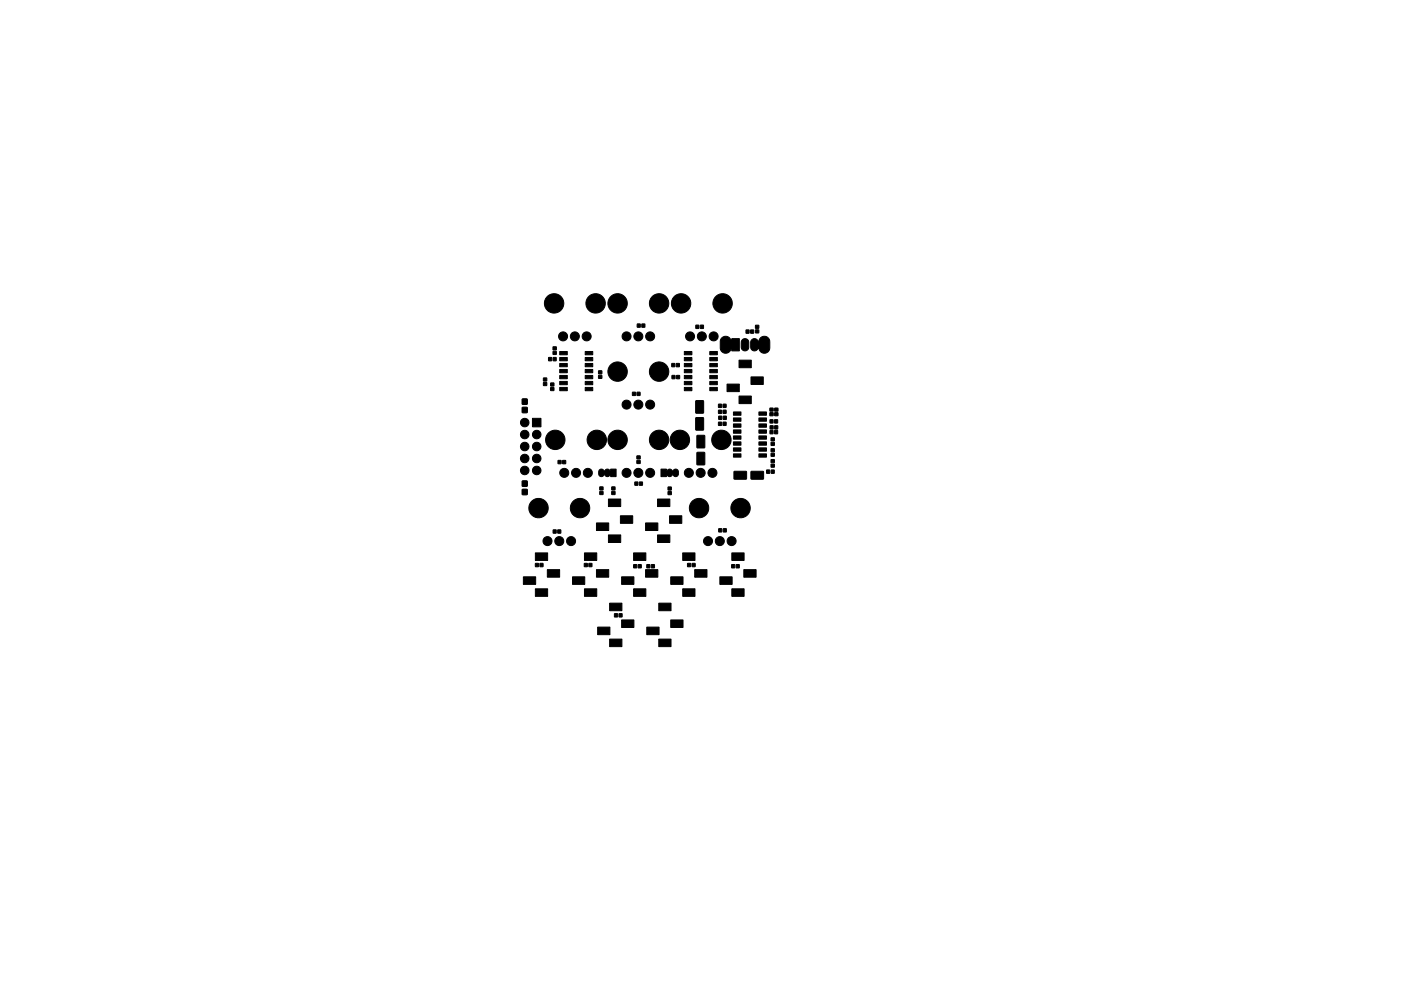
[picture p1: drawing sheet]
<svg xmlns="http://www.w3.org/2000/svg" width="297mm" height="210mm" viewBox="0 0 297 210" stroke-linecap="round" stroke-linejoin="round" font-family="sans-serif">
<g fill="#000" stroke="#000" stroke-width=".21">
<path d="M116.3 75.9h.6v.6h-.6zM117.3 75.9h.6v.6h-.6zM117.3 74.6h.6v.6h-.6zM117.3 73.6h.6v.6h-.6zM118.7 78.4h1.6v.7h-1.6zM118.7 77.1h1.6v.7h-1.6zM118.7 75.8h1.6v.7h-1.6zM118.7 74.6h1.6v.7h-1.6zM124.1 78.4h1.6v.7h-1.6zM124.1 77.1h1.6v.7h-1.6zM124.1 75.8h1.6v.7h-1.6zM124.1 74.6h1.6v.7h-1.6z"/>
<path d="M126.9 79.6h.7v.7h-.7zM126.9 78.7h.7v.6h-.7zM135.1 68.7h.6v.7h-.6zM136.1 68.7h.6v.7h-.6zM142.4 77.1h.7v.7h-.7zM142.5 79.7h.6v.6h-.6zM143.4 77.1h.6v.7h-.6zM143.5 79.7h.6v.6h-.6zM145.1 78.4h1.6v.7h-1.6zM145.1 77.1h1.6v.7h-1.6zM145.1 75.8h1.6v.7h-1.6zM145.1 74.6h1.6v.7h-1.6z"/>
<path d="M147.5 69h.7v.7h-.7zM148.5 69h.6v.7h-.6zM150.5 78.4h1.6v.7h-1.6zM150.5 77.1h1.6v.7h-1.6zM150.5 75.8h1.6v.7h-1.6zM150.5 74.6h1.6v.7h-1.6zM153 71.7a1.41 1.41 0 0 1 2.1 .4l.1-.3h1.6v2.6h-1.6l-.2-.2a1.21 1.21 0 0 1-1.3 .7 1.21 1.21 0 0 1-1-1v-1.6zM157.4 72.1a.8 .8 0 0 1 .8-.2 .8 .8 0 0 1 .6 .7v1.1a.8 .8 0 0 1-.8 .8 .8 .8 0 0 1-.8-.8v-1.2zM158.2 70h.6v.7h-.6zM156.7 76.4h2.6v1.6h-2.6zM159.2 70h.6v.7h-.6zM160.2 70h.7v.6h-.7z"/>
<path d="M160.2 69h.7v.6h-.7zM159.4 72.1a1.14 1.14 0 0 1 1.5 .3 1.18 1.18 0 0 1 1.2-1 1.18 1.18 0 0 1 1.1 1v1.5a1.24 1.24 0 0 1-1.2 1 1.24 1.24 0 0 1-1.2-1 .85 .85 0 0 1-.9 .5 .85 .85 0 0 1-.7-.7v-1.2zM110.7 86.4h1.1v1.1h-1.1zM110.7 84.7h1.1v1.1h-1.1zM112.9 88.8h1.8v1.8h-1.8zM115.2 81.2h.7v.6h-.7zM115.2 80.2h.7v.6h-.7zM116.8 82.2h.6v.7h-.6zM116.8 81.3h.6v.6h-.6zM118.3 97.7h.7v.7h-.7zM119.3 97.7h.6v.7h-.6zM118.7 82.2h1.6v.7h-1.6z"/>
<path d="M118.7 80.9h1.6v.7h-1.6zM118.7 79.7h1.6v.7h-1.6zM124.1 82.2h1.6v.7h-1.6zM124.1 80.9h1.6v.7h-1.6zM124.1 79.7h1.6v.7h-1.6zM127.1 99.7a.84 .84 0 0 1 1.1 .2 .74 .74 0 0 1 1.2-.1l.1-.3h1.1v1.6h-1.1l-.1-.3a.79 .79 0 0 1-1.3-.1 .61 .61 0 0 1-.6 .4 .61 .61 0 0 1-.6-.5zM134.1 83.2h.6v.7h-.6zM135.1 83.2h.6v.7h-.6zM135 97.7h.7v.6h-.7zM135 96.7h.7v.7h-.7zM140.1 99.5h1.2l.1 .3a.76 .76 0 0 1 1.3 .1 .61 .61 0 0 1 .6-.4 .61 .61 0 0 1 .5 .6v.5a.71 .71 0 0 1-.6 .5 .71 .71 0 0 1-.6-.4 .8 .8 0 0 1-1.3 .2v.2h-1.2zM145.1 82.2h1.6v.7h-1.6z"/>
<path d="M145.1 80.9h1.6v.7h-1.6zM145.1 79.7h1.6v.7h-1.6zM147.5 88.6l1.7 .1-.1 2.6-1.6-.1zM147.5 85l1.7 .1-.1 2.6-1.6-.1zM147.8 96h1.6v2.6h-1.6zM147.8 92.4h1.6v2.6h-1.6zM150.5 82.2h1.6v.7h-1.6zM150.5 80.9h1.6v.7h-1.6zM150.5 79.7h1.6v.7h-1.6zM152.3 89.6h.7v.6h-.7zM152.3 87h.7v.7h-.7zM152.3 85.8h.7v.6h-.7z"/>
<path d="M152.4 88.3h.6v.7h-.6zM153.3 89.6h.6v.6h-.6zM153.3 87h.6v.7h-.6zM153.3 85.8h.6v.6h-.6zM153.4 88.3h.6v.7h-.6zM154.1 81.5h2.6v1.6h-2.6zM155.5 96.3h1.6v.7h-1.6zM155.5 95h1.6v.7h-1.6zM155.5 93.8h1.6v.7h-1.6zM155.5 92.5h1.6v.7h-1.6zM155.5 91.2h1.6v.7h-1.6zM155.5 89.9h1.6v.7h-1.6z"/>
<path d="M155.5 88.7h1.6v.7h-1.6zM155.5 87.4h1.6v.7h-1.6zM155.7 100h2.5l.1 1.6-2.6 .1zM156.7 84h2.6v1.6h-2.6zM159.3 100h2.5l.1 1.6-2.6 .1zM159.2 80h2.6v1.6h-2.6zM160.9 96.3h1.6v.7h-1.6zM160.9 95h1.6v.7h-1.6zM160.9 93.8h1.6v.7h-1.6zM160.9 92.5h1.6v.7h-1.6zM160.9 91.2h1.6v.7h-1.6zM160.9 89.9h1.6v.7h-1.6z"/>
<path d="M160.9 88.7h1.6v.7h-1.6zM160.9 87.4h1.6v.7h-1.6zM162.5 99.7h.7v.7h-.7zM163.3 91.4h.6v.6h-.6zM163.3 89.1h.6v.6h-.6zM163.3 90.3h.6v.7h-.6zM163.2 87.6h.7v.6h-.7zM163.2 86.6h.7v.6h-.7zM163.5 99.7h.6v.7h-.6zM163.5 98.5h.7v.6h-.7zM163.5 97.5h.7v.6h-.7zM163.5 96.2h.7v.6h-.7z"/>
<path d="M163.5 95.2h.7v.6h-.7zM163.5 93.9h.7v.6h-.7zM163.5 92.9h.7v.6h-.7zM164.2 91.4h.7v.6h-.7zM164.2 89.1h.7v.6h-.7zM164.3 90.3h.6v.7h-.6zM164.3 87.6h.6v.6h-.6zM164.3 86.6h.6v.6h-.6zM110.7 103.8h1.1v1.1h-1.1zM110.7 102.1h1.1v1.1h-1.1zM113.5 119.5h.7v.7h-.7zM114.5 119.5h.6v.7h-.6z"/>
<path d="M113.5 117.3h2.6v1.6h-2.6zM117.3 112.4h.6v.7h-.6zM118.3 112.4h.6v.7h-.6zM123.9 119.5h.6v.7h-.6zM124.9 119.5h.6v.7h-.6zM123.9 117.3h2.6v1.6h-2.6zM127.2 104.3h.6v.6h-.6zM127.2 103.3h.6v.6h-.6zM126.5 111h2.6v1.6h-2.6zM129.7 104.3h.7v.6h-.7zM129.7 103.3h.7v.6h-.7zM129 113.5h2.6v1.6h-2.6z"/>
<path d="M129 105.9h2.6v1.6h-2.6zM131.5 109.4h2.6v1.6h-2.6zM134.4 119.8h.6v.7h-.6zM134.6 102.3h.6v.6h-.6zM135.3 119.8h.6v.7h-.6zM135.6 102.3h.6v.6h-.6zM134.3 117.3h2.6v1.6h-2.6zM137.1 119.8h.7v.7h-.7zM138.1 119.8h.6v.7h-.6zM136.9 111h2.6v1.6h-2.6zM139.4 113.5h2.6v1.6h-2.6zM139.4 105.9h2.6v1.6h-2.6z"/>
<path d="M141.6 104.3h.7v.6h-.7zM141.6 103.3h.7v.7h-.7zM142 109.4h2.6v1.6h-2.6zM145.8 119.5h.6v.7h-.6zM146.8 119.5h.6v.7h-.6zM144.7 117.3h2.7v1.6h-2.7zM152.4 112.2h.6v.7h-.6zM153.4 112.2h.6v.7h-.6zM155.1 119.8h.7v.7h-.7zM156.1 119.8h.6v.7h-.6zM155.2 117.3h2.6v1.6h-2.6zM111 122.4h2.6v1.6h-2.6z"/>
<path d="M113.5 124.9h2.6v1.6h-2.6zM116 120.9h2.6v1.6h-2.6zM121.4 122.4h2.6v1.6h-2.6zM123.9 124.9h2.6v1.6h-2.6zM126.5 120.9h2.6v1.6h-2.6zM126.7 133.1h2.6v1.6h-2.6zM130.3 130.2h.6v.7h-.6zM131.3 130.2h.6v.7h-.6zM129.3 135.6h2.6v1.6h-2.6zM129.3 128h2.6v1.6h-2.6zM131.8 131.5h2.6v1.6h-2.6zM131.8 122.4h2.6v1.6h-2.6z"/>
<path d="M134.3 124.9h2.6v1.6h-2.6zM136.9 120.9h2.6v1.6h-2.6zM137.1 133.1h2.6v1.6h-2.6zM139.7 135.6h2.6v1.6h-2.6zM139.7 128h2.6v1.6h-2.6zM142.2 131.5h2.6v1.6h-2.6zM142.2 122.4h2.6v1.6h-2.6zM144.7 124.9h2.7v1.6h-2.7zM147.3 120.9h2.6v1.6h-2.6zM152.6 122.4h2.6v1.6h-2.6zM155.2 124.9h2.6v1.6h-2.6zM157.7 120.9h2.6v1.6h-2.6z"/>
<circle cx="117.5" cy="64.4" r="2.06"/>
<circle cx="119.4" cy="71.4" r=".96"/>
<circle cx="121.9" cy="71.4" r=".96"/>
<circle cx="124.4" cy="71.4" r=".96"/>
<circle cx="126.3" cy="64.4" r="2.06"/>
<circle cx="130.9" cy="64.4" r="2.06"/>
<circle cx="130.9" cy="78.8" r="2.06"/>
<circle cx="132.8" cy="71.4" r=".96"/>
<circle cx="135.3" cy="71.4" r=".96"/>
<circle cx="137.8" cy="71.4" r=".96"/>
<circle cx="139.7" cy="64.4" r="2.06"/>
<circle cx="139.7" cy="78.8" r="2.06"/>
<circle cx="144.4" cy="64.4" r="2.06"/>
<circle cx="146.3" cy="71.4" r=".96"/>
<circle cx="148.8" cy="71.4" r=".96"/>
<circle cx="151.3" cy="71.4" r=".96"/>
<circle cx="153.2" cy="64.4" r="2.06"/>
<circle cx="111.3" cy="92.2" r=".9"/>
<circle cx="111.3" cy="99.8" r=".9"/>
<circle cx="111.3" cy="89.7" r=".9"/>
<circle cx="111.3" cy="94.7" r=".9"/>
<circle cx="111.3" cy="97.3" r=".9"/>
<circle cx="113.8" cy="92.2" r=".9"/>
<circle cx="113.8" cy="99.8" r=".9"/>
<circle cx="113.8" cy="94.7" r=".9"/>
<circle cx="113.8" cy="97.3" r=".9"/>
<circle cx="117.7" cy="93.3" r="2.06"/>
<circle cx="126.5" cy="93.3" r="2.06"/>
<circle cx="130.9" cy="93.3" r="2.06"/>
<circle cx="132.8" cy="85.8" r=".96"/>
<circle cx="135.3" cy="85.8" r=".96"/>
<circle cx="137.8" cy="85.8" r=".96"/>
<circle cx="139.7" cy="93.3" r="2.06"/>
<circle cx="144.1" cy="93.3" r="2.06"/>
<circle cx="152.9" cy="93.3" r="2.06"/>
<circle cx="114.2" cy="107.8" r="2.06"/>
<circle cx="116.1" cy="114.8" r=".96"/>
<circle cx="118.6" cy="114.8" r=".96"/>
<circle cx="119.6" cy="100.3" r=".96"/>
<circle cx="121.1" cy="114.8" r=".96"/>
<circle cx="122.1" cy="100.3" r=".96"/>
<circle cx="123" cy="107.8" r="2.06"/>
<circle cx="124.6" cy="100.3" r=".96"/>
<circle cx="132.8" cy="100.3" r=".96"/>
<circle cx="135.3" cy="100.3" r=".96"/>
<circle cx="137.8" cy="100.3" r=".96"/>
<circle cx="146.1" cy="100.3" r=".96"/>
<circle cx="148.2" cy="107.8" r="2.06"/>
<circle cx="148.5" cy="100.3" r=".96"/>
<circle cx="150.1" cy="114.8" r=".96"/>
<circle cx="151.1" cy="100.3" r=".96"/>
<circle cx="152.6" cy="114.8" r=".96"/>
<circle cx="155.1" cy="114.8" r=".96"/>
<circle cx="157" cy="107.8" r="2.06"/>
</g>
</svg>
